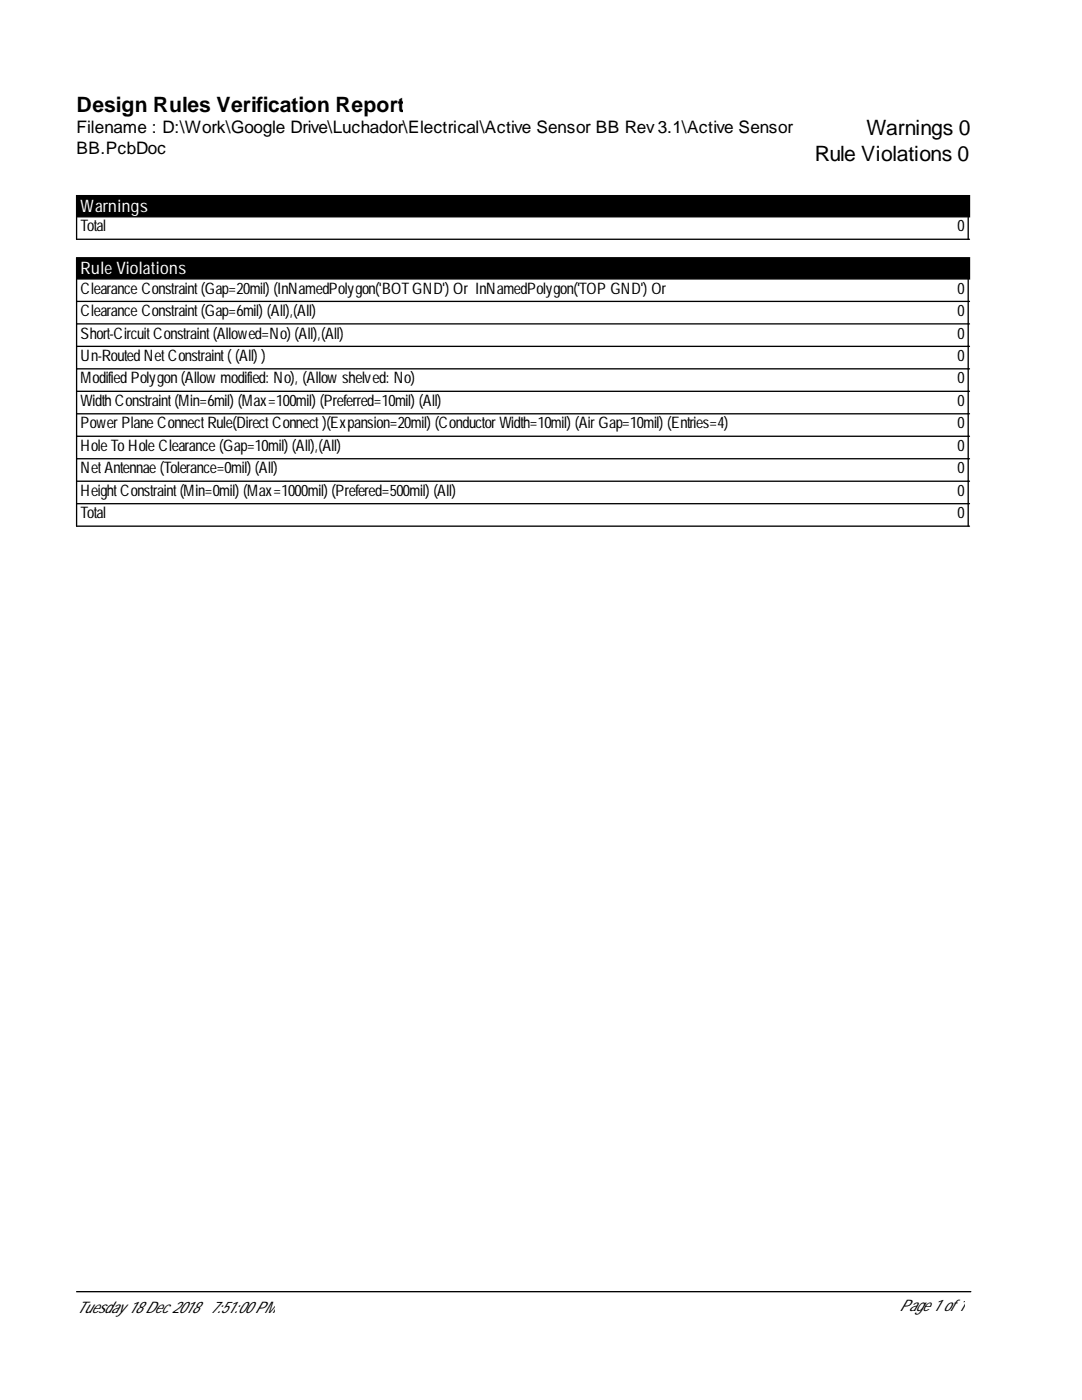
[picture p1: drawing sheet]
<svg xmlns="http://www.w3.org/2000/svg" width="216mm" height="279mm" viewBox="0 0 216 279" stroke-linecap="round" stroke-linejoin="round" font-family="sans-serif">
<defs><g id="words">
<g font-size="4.2">
<text x="15.3" y="22.3">Design Rules Verification Report</text>
<text x="172.9" y="27">Warnings 0</text>
<text x="162.6" y="32">Rule Violations 0</text>
</g>
<g font-size="3.4">
<text x="15.3" y="26.6">Filename : D:\Work\Google Drive\Luchador\Electrical\Active Sensor BB Rev 3.1\Active Sensor</text>
<text x="15.3" y="30.8">BB.PcbDoc</text>
</g>
<g font-size="3.4" fill="#fff">
<text x="16.1" y="42.2">Warnings</text>
<text x="16.1" y="54.6">Rule Violations</text>
</g>
<g font-size="3.2">
<text x="16.1" y="46.2">Total</text>
<text x="191.1" y="46.2">0</text>
<text x="16.1" y="58.6">ClearanceConstraint(Gap=20mil) (InNamedPolygon('BOTGND') Or InNamedPolygon('TOPGND') Or</text>
<text x="191.1" y="58.6">0</text>
<text x="16.1" y="63.1">ClearanceConstraint(Gap=6mil) (All),(All)</text>
<text x="191.1" y="63.1">0</text>
<text x="16.1" y="67.6">Short-CircuitConstraint(Allowed=No) (All),(All)</text>
<text x="191.1" y="67.6">0</text>
<text x="16.1" y="72">Un-RoutedNetConstraint((All) )</text>
<text x="16.1" y="76.5">ModifiedPolygon(Allowmodified: No), (Allowshelved: No)</text>
<text x="191.1" y="72">0</text>
<text x="191.1" y="76.5">0</text>
<text x="16.1" y="81">WidthConstraint(Min=6mil) (Max=100mil) (Preferred=10mil) (All)</text>
<text x="191.1" y="81">0</text>
<text x="16.1" y="85.5">PowerPlaneConnectRule(DirectConnect)(Expansion=20mil) (ConductorWidth=10mil) (AirGap=10mil) (Entries=4)</text>
<text x="16.1" y="90">HoleToHoleClearance(Gap=10mil) (All),(All)</text>
<text x="191.1" y="85.5">0</text>
<text x="191.1" y="90">0</text>
<text x="16.1" y="94.5">NetAntennae(Tolerance=0mil) (All)</text>
<text x="191.1" y="94.5">0</text>
<text x="16.1" y="99">HeightConstraint(Min=0mil) (Max=1000mil) (Prefered=500mil) (All)</text>
<text x="191.1" y="99">0</text>
<text x="16.1" y="103.4">Total</text>
<text x="191.1" y="103.4">0</text>
<text x="15.3" y="262">Tuesday18Dec2018</text>
<text x="41.9" y="262">7:51:00PM</text>
<text x="179.5" y="261.7">Page1 of1</text>
</g>
</g></defs>
<path d="M15.3 39h178.2v4.3h-178.2zM15.3 51.4h178.2v4.3h-178.2z" fill="#000" stroke="#000" stroke-width=".26"/>
<g fill="none" stroke="#000" stroke-width=".26">
<path d="M15.3 43.3v4.5h178.2M15.3 55.7v49.3h178.2M193.2 43.3v4.5M193.2 55.7v49.3M15.3 60.2h178.2M15.3 64.6h178.2M15.3 69.1h178.2M15.3 73.6h178.2M15.3 78.1h178.2M15.3 82.6h178.2M15.3 87.1h178.2M15.3 91.6h178.2"/>
<path d="M15.3 96h178.2M15.3 100.5h178.2M15.3 257.8h178.4"/>
</g>
<use href="#words"/>
</svg>
